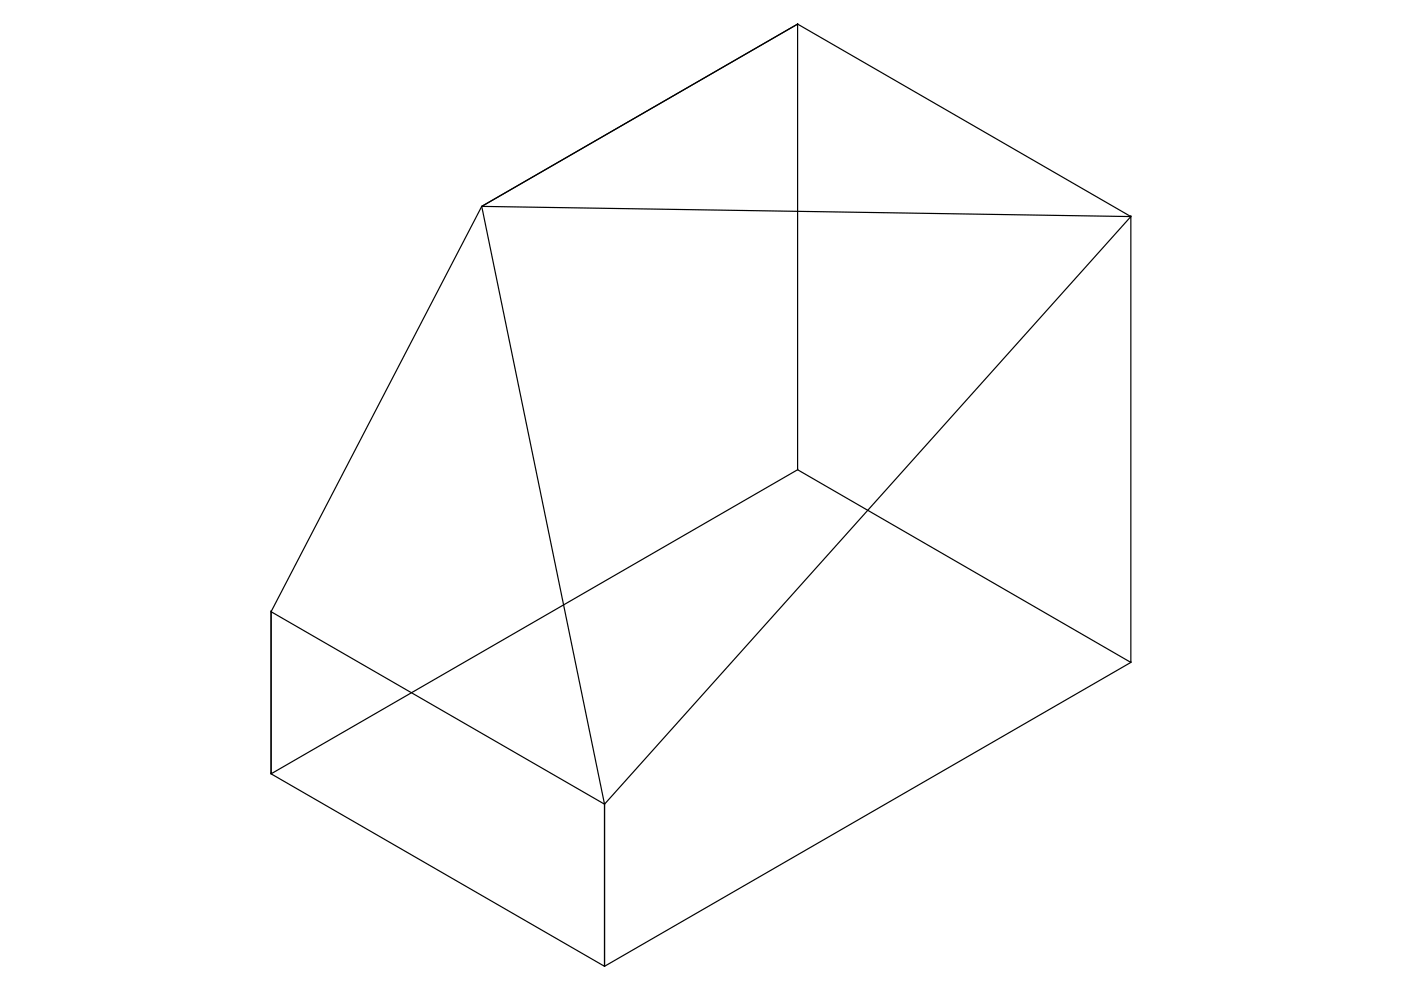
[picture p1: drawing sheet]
<svg xmlns="http://www.w3.org/2000/svg" width="297mm" height="210mm" viewBox="0 0 297 210" stroke-linecap="round" stroke-linejoin="round" font-family="sans-serif">
<!-- layer: 0 -->
<g fill="none" stroke="#000" stroke-width=".25">
<path d="M169.1 5.1v94.5l70.7 40.8M169.1 5.1h.1M169.1 5.1l-67 38.7M102.1 43.8l26.1 126.7-70.7-40.8M102.1 43.8l137.7 2.1M239.8 45.9l-70.7-40.8-67 38.7-44.6 85.9v34.4l111.6-64.5M239.8 45.9h.1M169.1 99.6h.1M57.5 129.7h.1M57.5 129.7v34.4M239.8 140.4h.1M57.5 164.1l70.7 40.8v-34.4"/>
<path d="M57.5 164.1h.1M128.2 170.5l111.6-124.6v94.5l-111.6 64.5M128.2 170.5h.1M128.2 170.5v34.4M128.2 204.9h.1"/>
</g>
</svg>
